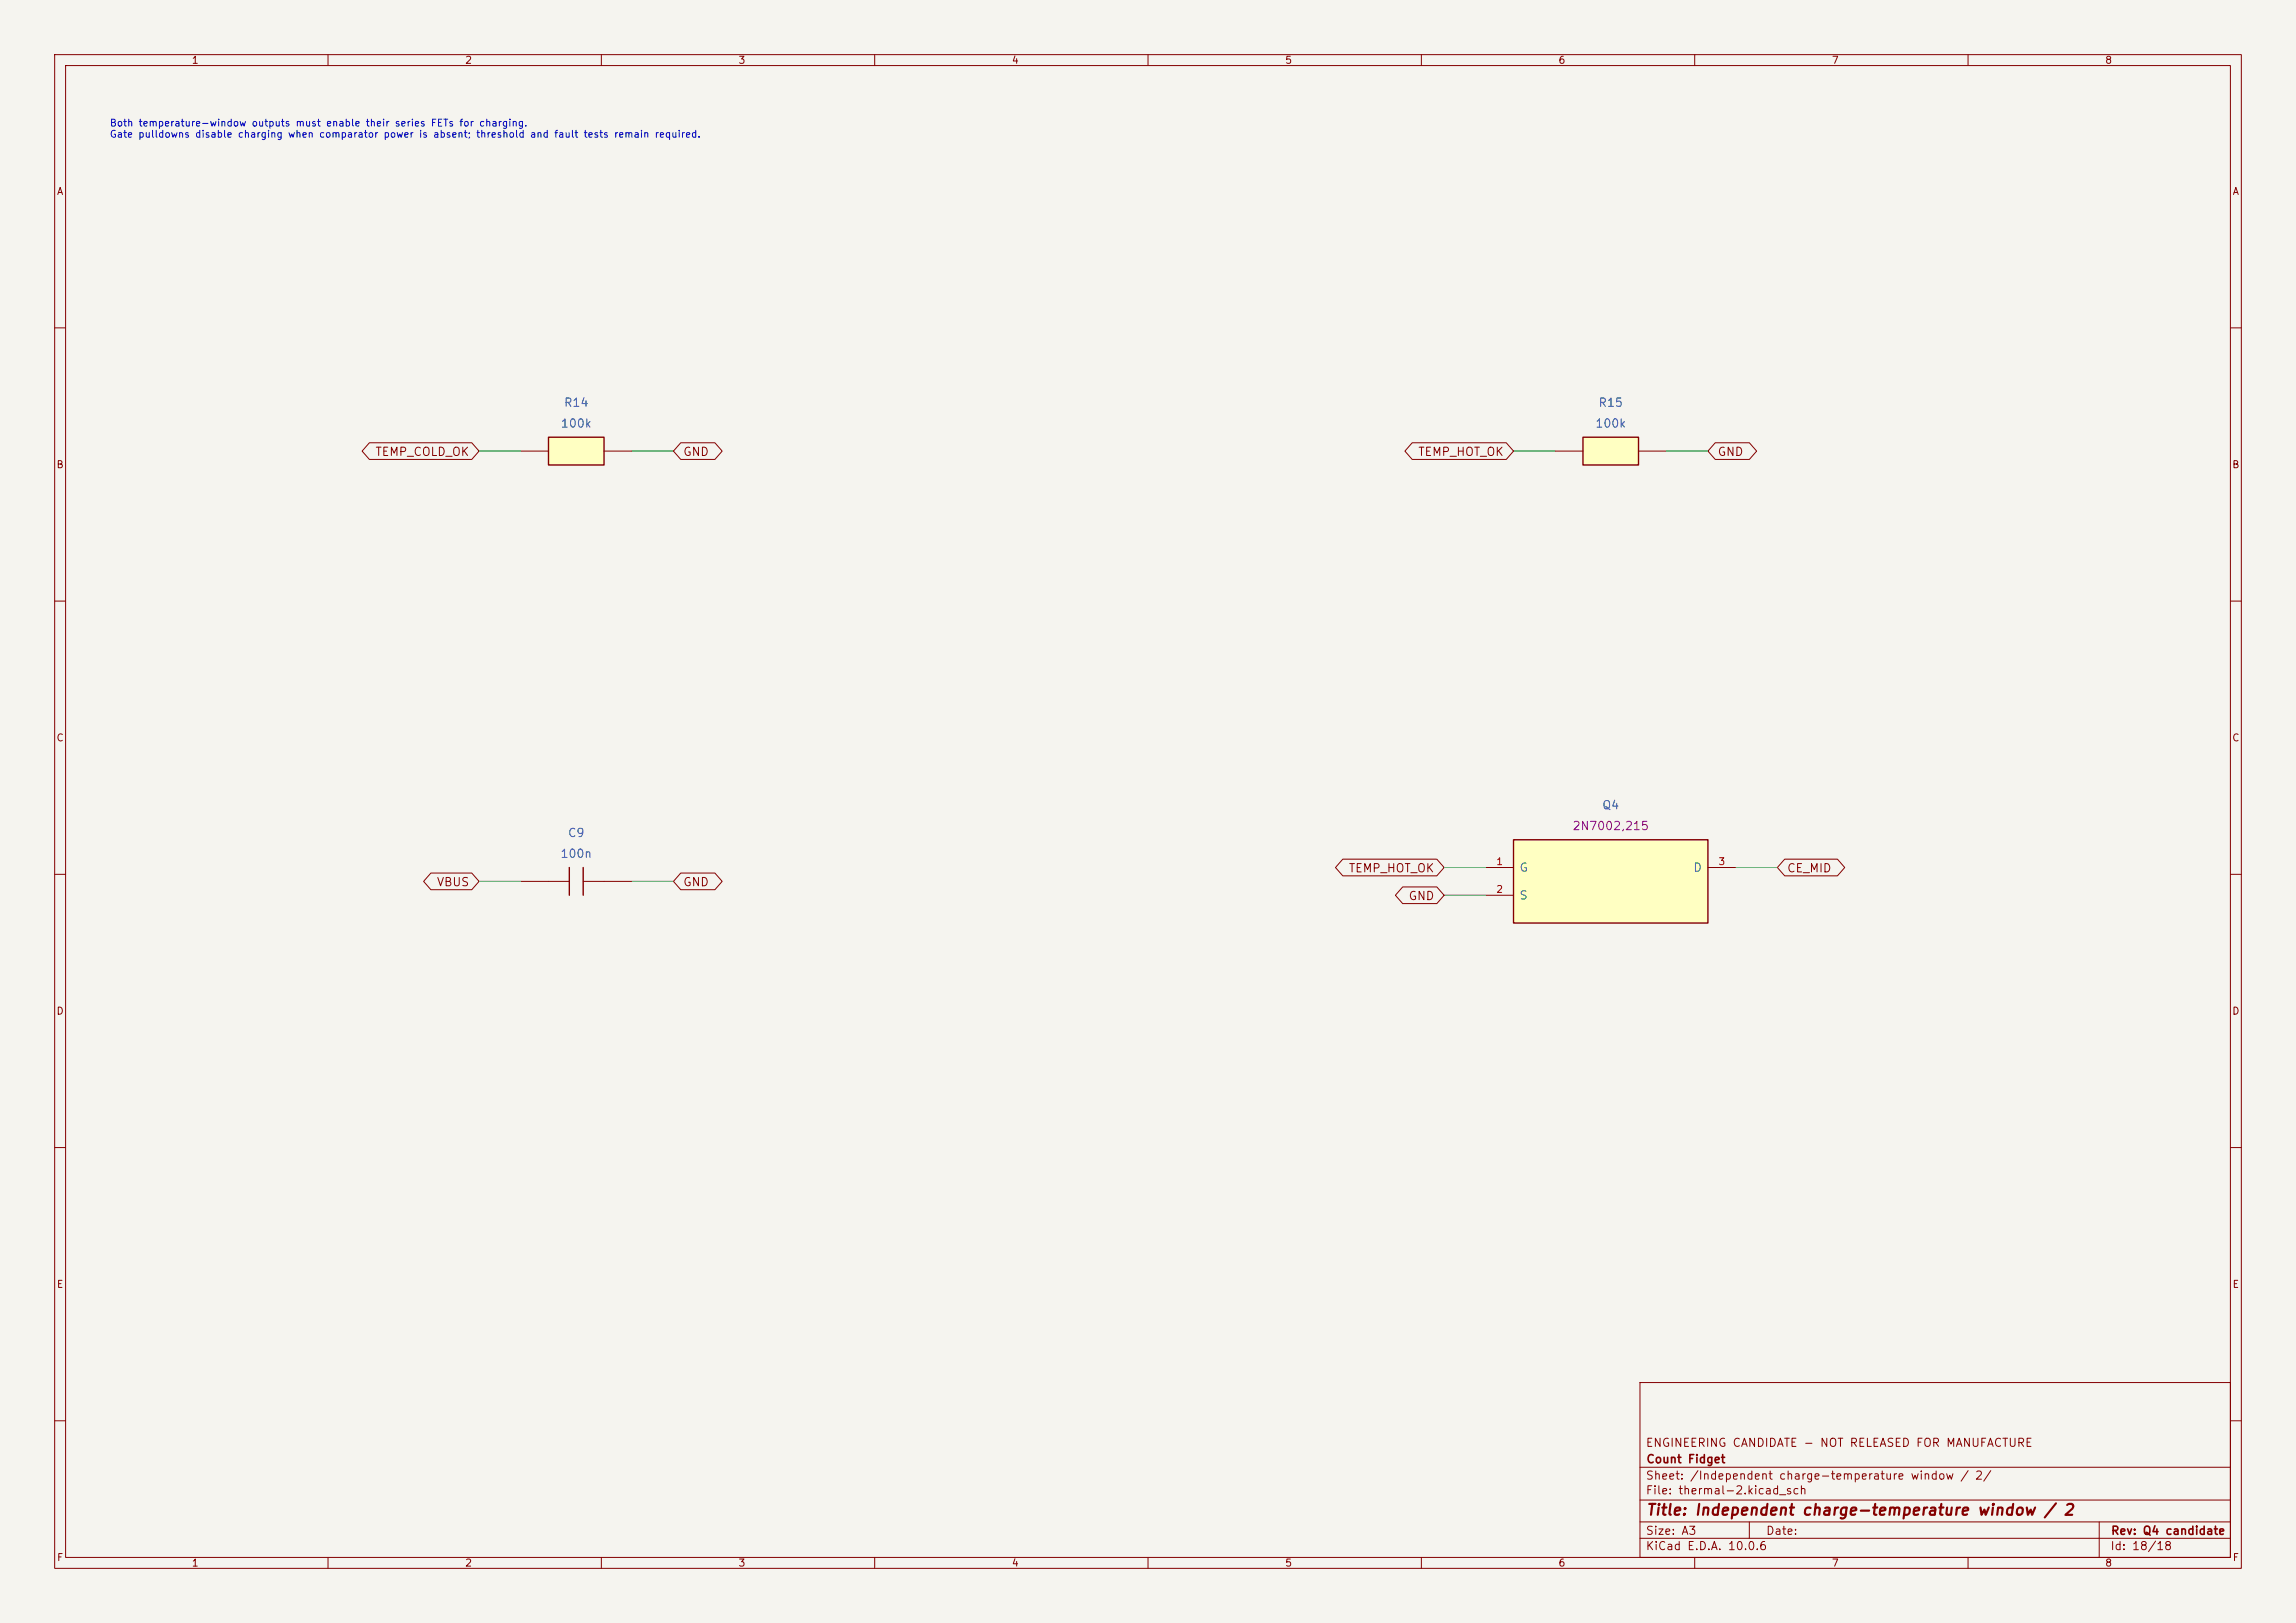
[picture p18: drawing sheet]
<svg xmlns="http://www.w3.org/2000/svg" width="420mm" height="297mm" viewBox="0 0 420 297" stroke-linecap="round" stroke-linejoin="round" font-family="sans-serif">
<defs><g id="words">
<text font-size="2" fill="#840000" x="301" y="277.8">Title: Independent charge-temperature window / 2</text>
<g font-size="1.5" fill="#006464">
<text x="103" y="74.8">R14</text>
<text x="292.3" y="74.8">R15</text>
<text x="102.5" y="78.6">100k</text>
<text x="291.7" y="78.6">100k</text>
<text x="293" y="148.5">Q4</text>
<text x="103.8" y="153.6">C9</text>
<text x="102.4" y="157.4">100n</text>
<text x="277.8" y="159.9">G</text>
<text x="309.6" y="159.9">D</text>
<text x="277.8" y="165">S</text>
</g>
<g font-size="1.5" fill="#840000">
<text x="68.5" y="83.8">TEMP_COLD_OK</text>
<text x="124.9" y="83.8">GND</text>
<text x="259.3" y="83.8">TEMP_HOT_OK</text>
<text x="314.1" y="83.8">GND</text>
<text x="246.6" y="160">TEMP_HOT_OK</text>
<text x="326.8" y="160">CE_MID</text>
<text x="79.8" y="162.6">VBUS</text>
<text x="124.9" y="162.6">GND</text>
<text x="257.5" y="165.1">GND</text>
<text x="300.9" y="265.1">ENGINEERING CANDIDATE - NOT RELEASED FOR MANUFACTURE</text>
<text x="301" y="268.1">Count Fidget</text>
<text x="300.9" y="273.8">File: thermal-2.kicad_sch</text>
<text x="300.9" y="271.1">Sheet: /Independent charge-temperature window / 2/</text>
<text x="300.9" y="281.2">Size: A3</text>
<text x="322.9" y="281.2">Date:</text>
<text x="386" y="281.2">Rev: Q4 candidate</text>
<text x="300.9" y="284">KiCad E.D.A. 10.0.6</text>
<text x="385.9" y="284">Id: 18/18</text>
</g>
<text font-size="1.5" fill="#840084" x="287.5" y="152.3">2N7002,215</text>
<g font-size="1.3" fill="#840000">
<text x="35" y="12">1</text>
<text x="85" y="12">2</text>
<text x="135" y="12">3</text>
<text x="185" y="12">4</text>
<text x="235" y="12">5</text>
<text x="285" y="12">6</text>
<text x="335" y="12">7</text>
<text x="385" y="12">8</text>
<text x="10.3" y="36">A</text>
<text x="408.3" y="36">A</text>
<text x="10.2" y="86">B</text>
<text x="408.2" y="86">B</text>
<text x="10.2" y="136">C</text>
<text x="408.2" y="136">C</text>
<text x="10.2" y="186">D</text>
<text x="408.2" y="186">D</text>
<text x="10.3" y="236">E</text>
<text x="408.3" y="236">E</text>
<text x="10.3" y="286">F</text>
<text x="35" y="287">1</text>
<text x="85" y="287">2</text>
<text x="135" y="287">3</text>
<text x="185" y="287">4</text>
<text x="235" y="287">5</text>
<text x="285" y="287">6</text>
<text x="335" y="287">7</text>
<text x="385" y="287">8</text>
<text x="408.3" y="286">F</text>
</g>
<g font-size="1.3" fill="#0000c2">
<text x="20" y="23.5">Both temperature-window outputs must enable their series FETs for charging.</text>
<text x="20" y="25.5">Gate pulldowns disable charging when comparator power is absent; threshold and fault tests remain required.</text>
</g>
<g font-size="1.3" fill="#a90000">
<text x="273.6" y="158.6">1</text>
<text x="314.2" y="158.6">3</text>
<text x="273.6" y="163.7">2</text>
</g>
</g></defs>
<path d="M0 0h420v297h-420z" fill="#f5f4ef" stroke="#f5f4ef" stroke-width=".18"/>
<g fill="none" stroke="#840000" stroke-width=".18">
<path d="M10 10h400v277h-400zM12 12h396v273h-396zM60 10v2M110 10v2M160 10v2M210 10v2M260 10v2M310 10v2M360 10v2M10 60h2M408 60h2M10 110h2"/>
<path d="M408 110h2M10 160h2M408 160h2M10 210h2M408 210h2M300 253h108v32h-108zM10 260h2M300 278.5h108M300 274.5h108M300 268.5h108M320 278.5v3M384 278.5v6.5"/>
<path d="M408 260h2M60 285v2M110 285v2M160 285v2M210 285v2M260 285v2M300 281.5h108M310 285v2M360 285v2"/>
</g>
<path d="M100.3 80h10.2v5.1h-10.2z" fill="#ffffc2"/>
<path d="M100.3 80h10.2v5.1h-10.2zM104.1 158.8v5M106.7 158.8v5" fill="none" stroke="#840000" stroke-width=".25"/>
<path d="M95.2 82.6h5.1M110.5 82.6h5.1M95.2 161.3h8.9M106.7 161.3h8.9" fill="none" stroke="#840000" stroke-width=".18"/>
<path d="M276.9 153.7h35.5v15.2h-35.5z" fill="#ffffc2"/>
<path d="M276.9 153.7h35.5v15.2h-35.5z" fill="none" stroke="#840000" stroke-width=".25"/>
<path d="M271.8 158.8h5.1M312.4 158.8h5.1M271.8 163.8h5.1" fill="none" stroke="#840000" stroke-width=".18"/>
<path d="M289.6 80h10.1v5.1h-10.1z" fill="#ffffc2"/>
<path d="M289.6 80h10.1v5.1h-10.1z" fill="none" stroke="#840000" stroke-width=".25"/>
<path d="M67.6 81h18.7l1.3 1.6-1.3 1.5h-18.7l-1.4-1.5zM124.5 81h6.3l1.3 1.6-1.3 1.5h-6.3l-1.3-1.5zM258.3 81h17.2l1.4 1.6-1.4 1.5h-17.2l-1.3-1.5zM284.5 82.6h5.1M299.7 82.6h5.1M313.8 81h6.2l1.3 1.6-1.3 1.5h-6.2l-1.4-1.5zM78.8 159.8h7.5l1.3 1.5-1.3 1.5h-7.5l-1.3-1.5zM124.5 159.8h6.3l1.3 1.5-1.3 1.5h-6.3l-1.3-1.5zM245.6 157.2h17.2l1.4 1.6-1.4 1.5h-17.2l-1.3-1.5zM326.5 157.2h9.6l1.3 1.6-1.3 1.5h-9.6l-1.4-1.5zM256.6 162.3h6.2l1.4 1.5-1.4 1.6h-6.2l-1.4-1.6z" fill="none" stroke="#840000" stroke-width=".18"/>
<path d="M87.6 82.6h7.6M115.6 82.6h7.6M276.9 82.6h7.6M304.8 82.6h7.6M264.2 158.8h7.6M317.5 158.8h7.6M87.6 161.3h7.6M115.6 161.3h7.6M264.2 163.8h7.6" fill="none" stroke="#009600" stroke-width=".18"/>
<use href="#words"/>
</svg>
